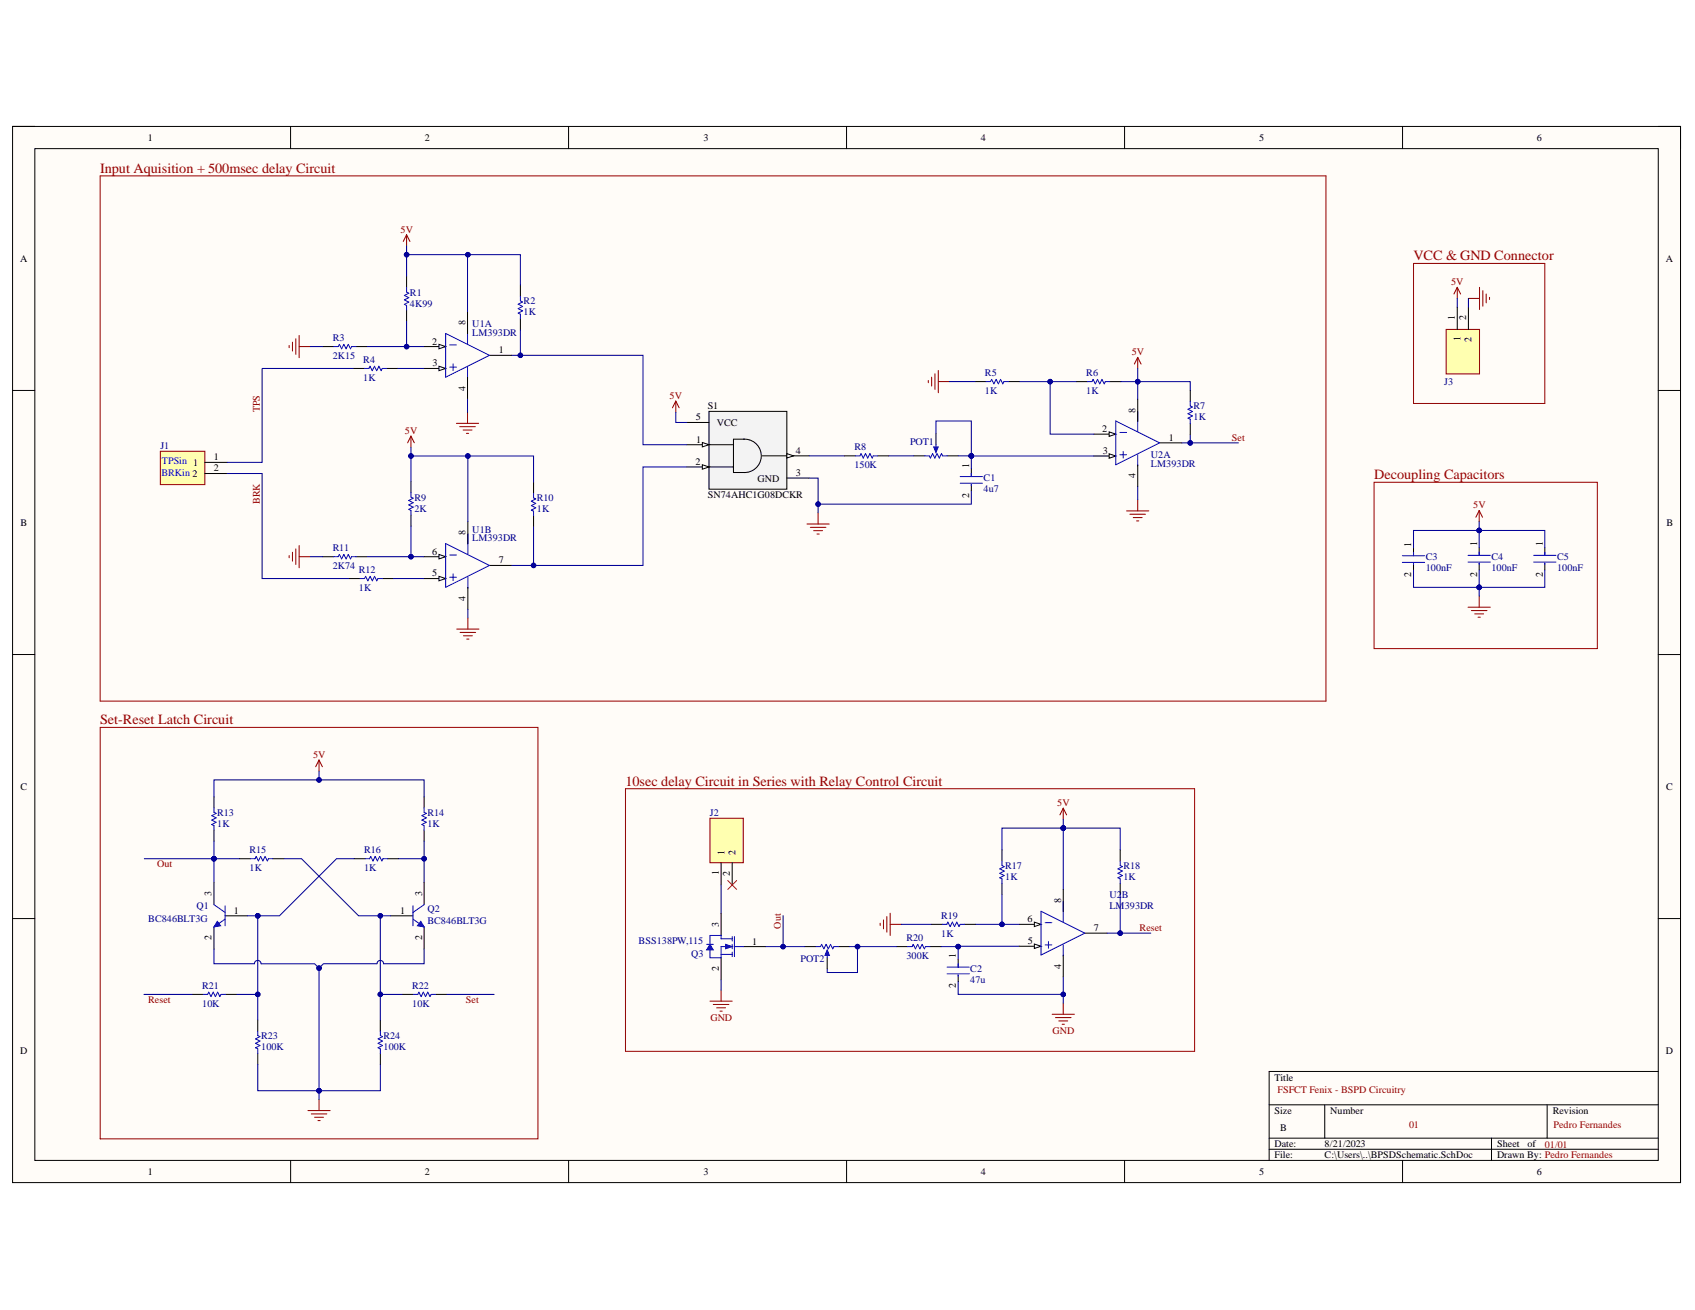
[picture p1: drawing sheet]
<svg xmlns="http://www.w3.org/2000/svg" width="279mm" height="216mm" viewBox="0 0 279 216" stroke-linecap="round" stroke-linejoin="round" font-family="sans-serif">
<defs><g id="words">
<g font-size="2.3" fill="#980000">
<text x="16.5" y="28.5">Input Aquisition + 500msec delay Circuit</text>
<text x="233" y="42.9">VCC &amp; GND Connector</text>
<text x="226.5" y="79">Decoupling Capacitors</text>
<text x="16.5" y="119.4">Set-Reset Latch Circuit</text>
<text x="103.1" y="129.5">10sec delay Circuit in Series with Relay Control Circuit</text>
</g>
<g font-size="1.7">
<text x="76.7" y="53.5" transform="rotate(-90 76.7 53.5)">8</text>
<text x="239.8" y="52.8" transform="rotate(-90 239.8 52.8)">1</text>
<text x="241.7" y="52.8" transform="rotate(-90 241.7 52.8)">2</text>
<text x="240.8" y="56.2" transform="rotate(-90 240.8 56.2)">1</text>
<text x="242.6" y="56.3" transform="rotate(-90 242.6 56.3)">2</text>
<text x="76.7" y="64.4" transform="rotate(-90 76.7 64.4)">4</text>
<text x="187.2" y="68" transform="rotate(-90 187.2 68)">8</text>
<text x="159.7" y="77.1" transform="rotate(-90 159.7 77.1)">1</text>
<text x="159.7" y="82.1" transform="rotate(-90 159.7 82.1)">2</text>
<text x="187.2" y="78.8" transform="rotate(-90 187.2 78.8)">4</text>
<text x="76.8" y="88.2" transform="rotate(-90 76.8 88.2)">8</text>
<text x="232.6" y="95.1" transform="rotate(-90 232.6 95.1)">2</text>
<text x="232.6" y="90.1" transform="rotate(-90 232.6 90.1)">1</text>
<text x="243.5" y="95" transform="rotate(-90 243.5 95)">2</text>
<text x="243.5" y="90.1" transform="rotate(-90 243.5 90.1)">1</text>
<text x="254.3" y="95" transform="rotate(-90 254.3 95)">2</text>
<text x="254.3" y="90.1" transform="rotate(-90 254.3 90.1)">1</text>
<text x="76.8" y="99" transform="rotate(-90 76.8 99)">4</text>
<text x="119.4" y="140.9" transform="rotate(-90 119.4 140.9)">1</text>
<text x="121.2" y="140.9" transform="rotate(-90 121.2 140.9)">2</text>
<text x="34.9" y="147.6" transform="rotate(-90 34.9 147.6)">3</text>
<text x="69.6" y="147.6" transform="rotate(-90 69.6 147.6)">3</text>
<text x="118.5" y="144.3" transform="rotate(-90 118.5 144.3)">1</text>
<text x="120.3" y="144.4" transform="rotate(-90 120.3 144.4)">2</text>
<text x="174.9" y="148.8" transform="rotate(-90 174.9 148.8)">8</text>
<text x="34.9" y="155" transform="rotate(-90 34.9 155)">2</text>
<text x="69.6" y="155" transform="rotate(-90 69.6 155)">2</text>
<text x="118.5" y="152.7" transform="rotate(-90 118.5 152.7)">3</text>
<text x="118.5" y="160.1" transform="rotate(-90 118.5 160.1)">2</text>
<text x="157.6" y="157.9" transform="rotate(-90 157.6 157.9)">1</text>
<text x="174.9" y="159.6" transform="rotate(-90 174.9 159.6)">4</text>
<text x="157.6" y="162.9" transform="rotate(-90 157.6 162.9)">2</text>
</g>
<g font-size="1.7" fill="#800000">
<text x="42.8" y="67.9" transform="rotate(-90 42.8 67.9)">TPS</text>
<text x="42.8" y="83.1" transform="rotate(-90 42.8 83.1)">BRK</text>
<text x="128.7" y="153" transform="rotate(-90 128.7 153)">Out</text>
</g>
<g font-size="1.6">
<text x="24.4" y="23.2">1</text>
<text x="70" y="23.2">2</text>
<text x="116" y="23.2">3</text>
<text x="161.7" y="23.2">4</text>
<text x="207.6" y="23.2">5</text>
<text x="253.3" y="23.2">6</text>
<text x="3.3" y="43.2">A</text>
<text x="274.6" y="43.2">A</text>
<text x="71.2" y="56.8">2</text>
<text x="82.2" y="58.2">1</text>
<text x="71.3" y="60.4">3</text>
<text x="114.7" y="69.3">5</text>
<text x="116.7" y="67.4">S1</text>
<text x="118.2" y="70.2">VCC</text>
<text x="181.7" y="71.2">2</text>
<text x="35.2" y="75.9">1</text>
<text x="35.2" y="77.7">2</text>
<text x="114.6" y="76.6">2</text>
<text x="114.8" y="72.9">1</text>
<text x="131.2" y="74.8">4</text>
<text x="181.8" y="74.8">3</text>
<text x="192.7" y="72.6">1</text>
<text x="116.7" y="82.1">SN74AHC1G08DCKR</text>
<text x="124.9" y="79.4">GND</text>
<text x="131.2" y="78.4">3</text>
<text x="3.4" y="86.7">B</text>
<text x="274.7" y="86.7">B</text>
<text x="71.2" y="91.4">6</text>
<text x="71.3" y="95">5</text>
<text x="82.2" y="92.8">7</text>
<text x="3.4" y="130.2">C</text>
<text x="274.6" y="130.2">C</text>
<text x="38.6" y="150.6">1</text>
<text x="66" y="150.6">1</text>
<text x="124" y="155.7">1</text>
<text x="169.4" y="152">6</text>
<text x="169.4" y="155.6">5</text>
<text x="180.3" y="153.4">7</text>
<text x="3.3" y="173.7">D</text>
<text x="274.6" y="173.7">D</text>
<text x="210.1" y="178.1">Title</text>
<text x="210.1" y="183.6">Size</text>
<text x="219.3" y="183.6">Number</text>
<text x="255.9" y="183.6">Revision</text>
<text x="210.1" y="189.1">Date:</text>
<text x="210.1" y="190.9">File:</text>
<text x="211" y="186.3">B</text>
<text x="218.3" y="189.1">8/21/2023</text>
<text x="218.3" y="190.9">C:\Users\..\BPSDSchematic.SchDoc</text>
<text x="246.8" y="189.1">Sheet</text>
<text x="246.8" y="190.9">Drawn By: Pedro Fernandes</text>
<text x="251.8" y="189.1">of</text>
<text x="24.4" y="193.6">1</text>
<text x="70" y="193.6">2</text>
<text x="116" y="193.6">3</text>
<text x="161.7" y="193.6">4</text>
<text x="207.6" y="193.6">5</text>
<text x="253.3" y="193.6">6</text>
</g>
<g font-size="1.6" fill="#800000">
<text x="66" y="38.4">5V</text>
<text x="239.2" y="47">5V</text>
<text x="186.5" y="58.6">5V</text>
<text x="110.4" y="65.7">5V</text>
<text x="66.7" y="71.5">5V</text>
<text x="203.1" y="72.6">Set</text>
<text x="242.8" y="83.8">5V</text>
<text x="51.6" y="124.9">5V</text>
<text x="174.3" y="132.8">5V</text>
<text x="25.9" y="142.8">Out</text>
<text x="187.9" y="153.4">Reset</text>
<text x="24.4" y="165.4">Reset</text>
<text x="76.8" y="165.4">Set</text>
<text x="117.1" y="168.3">GND</text>
<text x="173.5" y="170.5">GND</text>
</g>
<g font-size="1.6" fill="#000080">
<text x="67.6" y="48.7">R1</text>
<text x="67.6" y="50.5">4K99</text>
<text x="77.9" y="53.9">U1A</text>
<text x="86.3" y="50.1">R2</text>
<text x="86.3" y="52">1K</text>
<text x="54.9" y="56.2">R3</text>
<text x="54.9" y="59.2">2K15</text>
<text x="59.9" y="59.8">R4</text>
<text x="77.9" y="55.3">LM393DR</text>
<text x="59.9" y="62.7">1K</text>
<text x="162.4" y="62">R5</text>
<text x="162.4" y="64.9">1K</text>
<text x="179.1" y="62">R6</text>
<text x="179.1" y="64.9">1K</text>
<text x="238.1" y="63.5">J3</text>
<text x="196.7" y="67.5">R7</text>
<text x="196.7" y="69.3">1K</text>
<text x="26.4" y="74">J1</text>
<text x="140.8" y="74.2">R8</text>
<text x="140.8" y="77.2">150K</text>
<text x="150" y="73.3">POT1</text>
<text x="189.7" y="75.5">U2A</text>
<text x="189.7" y="77">LM393DR</text>
<text x="68.3" y="82.5">R9</text>
<text x="88.5" y="82.6">R10</text>
<text x="162.1" y="79.3">C1</text>
<text x="162.1" y="81.1">4u7</text>
<text x="68.3" y="84.3">2K</text>
<text x="77.9" y="87.8">U1B</text>
<text x="77.9" y="89.2">LM393DR</text>
<text x="88.5" y="84.4">1K</text>
<text x="54.9" y="90.9">R11</text>
<text x="54.9" y="93.8">2K74</text>
<text x="59.2" y="94.5">R12</text>
<text x="235" y="92.3">C3</text>
<text x="235" y="94.2">100nF</text>
<text x="245.8" y="92.3">C4</text>
<text x="245.8" y="94.1">100nF</text>
<text x="256.7" y="92.3">C5</text>
<text x="256.7" y="94.1">100nF</text>
<text x="59.2" y="97.4">1K</text>
<text x="35.8" y="134.4">R13</text>
<text x="35.8" y="136.3">1K</text>
<text x="70.5" y="134.4">R14</text>
<text x="70.5" y="136.3">1K</text>
<text x="117" y="134.5">J2</text>
<text x="41.1" y="140.6">R15</text>
<text x="41.1" y="143.5">1K</text>
<text x="60" y="140.6">R16</text>
<text x="60" y="143.5">1K</text>
<text x="165.7" y="143.2">R17</text>
<text x="185.2" y="143.2">R18</text>
<text x="32.4" y="149.8">Q1</text>
<text x="165.7" y="145.1">1K</text>
<text x="182.9" y="148.1">U2</text>
<text x="182.9" y="149.9">LM393DR</text>
<text x="184.9" y="148.1">B</text>
<text x="185.2" y="145.1">1K</text>
<text x="24.4" y="152">BC846BLT3G</text>
<text x="70.5" y="150.4">Q2</text>
<text x="70.5" y="152.2">BC846BLT3G</text>
<text x="105.3" y="155.6">BSS138PW,115</text>
<text x="149.4" y="155.1">R20</text>
<text x="155.2" y="151.4">R19</text>
<text x="155.2" y="154.4">1K</text>
<text x="113.9" y="157.7">Q3</text>
<text x="131.9" y="158.5">POT2</text>
<text x="149.4" y="158">300K</text>
<text x="159.9" y="160.2">C2</text>
<text x="159.9" y="162">47u</text>
<text x="33.3" y="163">R21</text>
<text x="33.3" y="165.9">10K</text>
<text x="68" y="163">R22</text>
<text x="68" y="165.9">10K</text>
<text x="43.1" y="171.2">R23</text>
<text x="43.1" y="173">100K</text>
<text x="63.2" y="171.2">R24</text>
<text x="63.2" y="173">100K</text>
</g>
<g font-size="1.6" fill="#00f">
<text x="26.7" y="76.4">TPSin 1</text>
<text x="26.6" y="78.4">BRKin 2</text>
</g>
<g font-size="1.6" fill="#980000">
<text x="210.6" y="180.1">FSFCT Fenix - BSPD Circuitry</text>
<text x="232.3" y="185.9">01</text>
<text x="256.1" y="185.9">Pedro Fernandes</text>
<text x="254.6" y="189.2">01/01</text>
</g>
</g></defs>
<path d="M2.1 20.8h274.9v174.1h-274.9z" fill-rule="evenodd" fill="#fffcf8"/>
<path d="M2.1 20.8h274.9v174.1h-274.9z" fill="none" stroke="#000" stroke-width=".16"/>
<path d="M5.7 24.5h267.6v166.7h-267.6z" fill-rule="evenodd" fill="#fffcf8"/>
<g fill="none" stroke="#000" stroke-width=".16">
<path d="M2.1 20.8h3.6M5.7 24.5h267.6v166.7h-267.6zM47.9 20.8v3.7M93.7 20.8v3.7M139.5 20.8v3.7M185.4 20.8v3.7M231.2 20.8v3.7M273.3 20.8h3.7v3.7M2.1 64.4h3.6M273.3 64.4h3.7M2.1 107.9h3.6M273.3 107.9h3.7"/>
<path d="M2.1 151.4h3.6M273.3 151.4h3.7M273.3 176.6h-64.1v14.6M47.9 191.2v3.7M93.7 191.2v3.7M139.5 191.2v3.7M185.4 191.2v3.7M209.2 182.1h64.1M209.2 187.6h64.1M209.2 189.4h64.1M218.4 182.1v5.5M231.2 191.2v3.7"/>
<path d="M245.9 187.6v3.6M255 182.1v5.5M277 191.2v3.7"/>
</g>
<g fill="none" stroke="#800000" stroke-width=".17">
<path d="M47.7 56.9v.4M48.2 56.4v1.5M48.8 55.8v2.6M49.3 55.3v3.7M49.3 57.1h1.8M67.7 71.9l-.5 1.1M67.7 71.9l.6 1.1M67.7 71.9v1.8M75.2 69.8h3.7M75.8 70.3h2.5M76.3 70.9h1.5M76.9 71.4h.3"/>
<path d="M77.1 67.9v1.9M47.7 91.6v.3M48.2 91v1.5M48.8 90.5v2.5M49.3 89.9v3.7M49.3 91.7h1.8M75.3 103.7h3.7M75.8 104.2h2.6M76.4 104.8h1.5M76.9 105.3h.4M77.1 101.8v1.9"/>
</g>
<path d="M116.9 67.8h12.8v12.8h-12.8z" fill-rule="evenodd" fill="#f3f3f3"/>
<path d="M113.2 73.3h7.7M116.9 67.8h12.8v12.8h-12.8zM116.9 77h4M122.6 72.4a2.75 2.75 0 0 1 2.9 2.7 2.75 2.75 0 0 1-2.9 2.8M122.7 72.4h-1.8v5.5h1.8M125.7 75.1h4" fill="none" stroke="#000" stroke-width=".17"/>
<path d="M115.8 72.9l1.1 .4-1.1 .4z" fill="#f8fcff"/>
<path d="M115.8 72.9l1.1 .4-1.1 .4z" fill="none" stroke="#000" stroke-width=".16"/>
<path d="M113.2 77h3.7" fill="none" stroke="#000" stroke-width=".17"/>
<path d="M115.8 76.6l1.1 .4-1.1 .3z" fill="#f8fcff"/>
<path d="M115.8 76.6l1.1 .4-1.1 .3z" fill="none" stroke="#000" stroke-width=".16"/>
<path d="M129.7 75.1h3.7" fill="none" stroke="#000" stroke-width=".17"/>
<path d="M129.7 74.8l1.1 .3-1.1 .4z" fill="#f8fcff"/>
<path d="M129.7 74.8l1.1 .3-1.1 .4z" fill="none" stroke="#000" stroke-width=".16"/>
<path d="M113.2 69.6h3.7M129.7 78.8h3.7M150.6 75.1h1.8M154.3 71.5v1.8" fill="none" stroke="#000" stroke-width=".17"/>
<g fill="none" stroke="#800000" stroke-width=".17">
<path d="M187.5 58.9l-.5 1.1M187.5 58.9l.6 1.1M187.5 58.9v1.8M111.4 66.1l-.6 1.1M111.4 66.1l.5 1.1M111.4 66.1v1.8M153 62.7v.4M153.6 62.2v1.4M154.1 61.6v2.6M154.7 61.1v3.6M154.7 62.9h1.8M133 86.4h3.7"/>
<path d="M133.6 86.9h2.5M134.1 87.5h1.5M134.7 88h.3M134.9 84.5v1.9M185.7 84.2h3.7M186.2 84.8h2.6M186.8 85.3h1.5M187.3 85.9h.4M187.5 82.4v1.8M145.1 152.2v.3M145.6 151.6v1.5M146.2 151.1v2.5"/>
<path d="M146.7 150.5v3.7M146.7 152.3h1.9M117 165h3.7M117.6 165.5h2.5M118.1 166.1h1.5M118.7 166.6h.3M118.9 163.2v1.8"/>
</g>
<path d="M154.3 73.3v.9" fill="none" stroke="#00f" stroke-width=".17"/>
<path d="M153.9 73.7h.7l-.3 .9z" fill="#00f"/>
<path d="M152.4 75.1h.8l.2 .4 .3-.7 .4 .7 .4-.7 .3 .7 .4-.7 .2 .3h.7M153.9 73.7h.7l-.3 .9zM136.4 156.9v.9" fill="none" stroke="#00f" stroke-width=".17"/>
<path d="M156.1 75.1h1.8M132.7 156h1.8M136.4 157.8v1.9" fill="none" stroke="#000" stroke-width=".17"/>
<path d="M136.4 156.6l.3 .9h-.7z" fill="#00f"/>
<path d="M134.5 156h.8l.1-.4 .4 .8 .4-.8 .3 .8 .4-.8 .4 .8 .2-.4h.7M136.4 156.6l.3 .9h-.7z" fill="none" stroke="#00f" stroke-width=".17"/>
<path d="M138.2 156h1.8" fill="none" stroke="#000" stroke-width=".17"/>
<g fill="none" stroke="#800000" stroke-width=".17">
<path d="M67 38.7l-.5 1.1M67 38.7l.6 1.1M67 38.7v1.8M52.6 125.3v1.8M52.6 125.3l-.6 1.1M52.6 125.3l.5 1.1M175.3 133.2l-.6 1.1M175.3 133.2l.5 1.1M175.3 133.2v1.8M173.4 167.2h3.7M174 167.7h2.6M174.5 168.3h1.5"/>
<path d="M175.1 168.8h.4M175.3 165.3v1.9M50.8 183h3.6M51.3 183.6h2.6M51.9 184.1h1.4M52.4 184.7h.4M52.6 181.2v1.8"/>
</g>
<path d="M26.4 74.4h7.4v5.5h-7.4z" fill-rule="evenodd" fill="#ffffb0"/>
<path d="M26.4 74.4h7.4v5.5h-7.4z" fill="none" stroke="#800000" stroke-width=".17"/>
<path d="M33.8 76.2h3.6M33.8 78h3.6" fill="none" stroke="#000" stroke-width=".17"/>
<path d="M117 134.9h5.5v7.3h-5.5z" fill-rule="evenodd" fill="#ffffb0"/>
<path d="M117 134.9h5.5v7.3h-5.5z" fill="none" stroke="#800000" stroke-width=".17"/>
<path d="M118.9 142.2v3.7M120.7 142.2v3.7" fill="none" stroke="#000" stroke-width=".17"/>
<path d="M16.5 29h202.1v86.6h-202.1zM103.1 130h93.8v43.3h-93.8z" fill="none" stroke="#980000" stroke-width=".17"/>
<path d="M238.4 54.3h5.5v7.3h-5.5z" fill-rule="evenodd" fill="#ffffb0"/>
<path d="M238.4 54.3h5.5v7.3h-5.5zM240.2 47.4l-.5 1.1M240.2 47.4l.6 1.1M240.2 47.4v1.8M242.1 49.2h1.8M243.9 47.4v3.6M244.4 47.9v2.6M245 48.5v1.4M245.5 49v.4" fill="none" stroke="#800000" stroke-width=".17"/>
<g fill="none" stroke="#000" stroke-width=".17">
<path d="M53.2 57.1h1.8M58.7 57.1h1.8M67 45.6v1.8M67 51.1v1.8M85.8 47v1.9M85.8 52.5v1.8M240.2 50.6v3.7M242.1 50.6v3.7M58.2 60.7h1.9M63.7 60.7h1.9M67.7 79.4v1.8M87.9 79.5v1.8"/>
<path d="M139.2 75.1h1.8M144.7 75.1h1.8M160.1 77.3v1.2M160.1 79.8v1.1M160.7 62.9h1.8M166.2 62.9h1.8M177.4 62.9h1.9M182.9 62.9h1.9M196.2 64.3v1.9M196.2 69.8v1.9M53.2 91.7h1.8M57.5 95.4h1.9"/>
<path d="M58.7 91.7h1.8M63 95.4h1.9M67.7 84.9v1.8M87.9 85v1.8M35.3 131.3v1.8M35.3 136.8v1.8M69.9 131.3v1.8M69.9 136.8v1.8M39.5 141.5h1.8M45 141.5h1.8M58.4 141.5h1.8M63.9 141.5h1.8"/>
<path d="M118.9 150.5v3.7M118.9 157.8v3.7M122.5 156h3.7M147.8 156h1.8M153.3 156h1.8M153.5 152.3h1.8M157.9 158.1v1.3M159 152.3h1.8M165.2 140.1v1.8M165.2 145.6v1.8M184.7 140.1v1.8M184.7 145.6v1.8"/>
<path d="M31.7 163.9h1.8M37.2 163.9h1.8M42.5 168.1v1.8M42.5 173.6v1.8M62.7 168.1v1.8M62.7 173.6v1.8M66.3 163.9h1.8M71.8 163.9h1.8M157.9 160.7v1.1"/>
</g>
<path d="M233 43.4h21.6v23.1h-21.6z" fill="none" stroke="#980000" stroke-width=".17"/>
<g fill="none" stroke="#00f" stroke-width=".17">
<path d="M55 57.1h.8l.1-.3 .4 .7 .4-.7 .3 .7 .4-.7 .4 .7 .2-.4h.7M67 47.4v.7l.4 .2-.7 .4 .7 .4-.7 .3 .7 .4-.7 .4 .3 .1v.8M85.8 48.9v.7l.3 .2-.7 .3 .7 .4-.7 .4 .7 .3-.7 .4 .4 .2v.7M60.1 60.7h.7l.2-.3 .4 .7 .3-.7 .4 .7 .4-.7 .3 .7 .2-.4h.7M141 75.1h.7l.2-.3 .4 .7 .4-.7 .3 .7 .4-.7 .4 .7 .1-.4h.8M158.3 78.5h3.6M158.3 79.6h3.6M160.1 78v.5M160.1 79.8v.2M162.5 62.9h.8l.2-.4 .3 .8 .4-.8 .4 .8 .3-.8 .4 .8 .2-.4h.7M179.3 62.9h.7l.2-.4 .3 .8 .4-.8 .4 .8 .3-.8 .4 .8 .2-.4h.7M196.2 66.2v.7l.4 .2-.8 .3 .8 .4-.8 .4 .8 .3-.8 .4 .4 .2v.7"/>
<path d="M55 91.7h.8l.1-.3 .4 .7 .4-.7 .3 .7 .4-.7 .4 .7 .2-.4h.7M59.4 95.4h.7l.2-.4 .3 .7 .4-.7 .4 .7 .3-.7 .4 .7 .2-.3h.7M67.7 81.2v.7l.4 .2-.7 .4 .7 .3-.7 .4 .7 .4-.7 .3 .3 .2v.8M87.9 81.3v.8l.4 .1-.7 .4 .7 .4-.7 .3 .7 .4-.7 .4 .3 .1v.8M35.3 133.1v.8l.3 .2-.7 .3 .7 .4-.7 .4 .7 .3-.7 .4 .4 .2v.7M69.9 133.1v.8l.4 .2-.8 .3 .8 .4-.8 .4 .8 .3-.8 .4 .4 .2v.7M41.3 141.5h.7l.2-.3 .4 .7 .4-.7 .3 .7 .4-.7 .4 .7 .2-.4h.7M60.2 141.5h.7l.2-.3 .4 .7 .3-.7 .4 .7 .4-.7 .3 .7 .2-.4h.8M118.9 154.7h1.8M118.9 157.3h1.8M120.7 156h-1.8v1.8M120.7 154.4v.7"/>
<path d="M120.7 155.6v.8M120.7 156.9v.8M121.1 156h1.4M121.1 154.4v3.3M149.6 156h.8l.1-.4 .4 .8 .4-.8 .3 .8 .4-.8 .4 .8 .2-.4h.7M155.3 152.3h.8l.1-.3 .4 .7 .4-.7 .3 .7 .4-.7 .4 .7 .2-.4h.7M156.1 159.4h3.7M157.9 158.8v.6M165.2 141.9v.7l.3 .2-.7 .4 .7 .4-.7 .3 .7 .4-.7 .4 .4 .1v.8M184.7 141.9v.7l.3 .2-.7 .4 .7 .4-.7 .3 .7 .4-.7 .4 .4 .1v.8M33.5 163.9h.7l.2-.4 .4 .8 .3-.8 .4 .8 .4-.8 .3 .8 .2-.4h.8M42.5 169.9v.8l.4 .1-.8 .4 .8 .4-.8 .3 .8 .4-.8 .4 .4 .2v.7"/>
<path d="M62.7 169.9v.8l.4 .1-.8 .4 .8 .4-.8 .3 .8 .4-.8 .4 .4 .2v.7M68.1 163.9h.8l.2-.4 .3 .8 .4-.8 .3 .8 .4-.8 .4 .8 .2-.4h.7M156.1 160.5h3.7M157.9 160.7v.2"/>
</g>
<path d="M119.6 155.6l1.1 .4-1.1 .4z" fill="#00f"/>
<path d="M119.6 155.6l1.1 .4-1.1 .4z" fill="none" stroke="#00f" stroke-width=".16"/>
<path d="M117 156.6v1.2h1.9M118.9 154.7v-.5h-1.9v1.4" fill="none" stroke="#00f" stroke-width=".17"/>
<path d="M117 155.6l.6 1h-1.1z" fill="#00f"/>
<path d="M117 155.6l.6 1h-1.1z" fill="none" stroke="#00f" stroke-width=".16"/>
<path d="M35.3 149.1l1.8 1.3M37.1 151.5l-1.8 1.3M37.1 149.3v3.3M116.5 155.6h1.1" fill="none" stroke="#00f" stroke-width=".17"/>
<path d="M35.3 145.4v3.7M35.3 152.8v3.6M37.1 150.9h3.7" fill="none" stroke="#000" stroke-width=".17"/>
<path d="M35.8 151.8l.6 .8-1.1 .2z" fill="#00f"/>
<path d="M35.8 151.8l.6 .8-1.1 .2z" fill="none" stroke="#00f" stroke-width=".16"/>
<path d="M64.4 150.9h3.7M69.9 145.4v3.7M69.9 152.8v3.6" fill="none" stroke="#000" stroke-width=".17"/>
<path d="M68.1 151.5l1.8 1.3M68.1 149.3v3.3M69.9 149.1l-1.8 1.3" fill="none" stroke="#00f" stroke-width=".17"/>
<path d="M69.4 151.8l.5 1-1.1-.2z" fill="#00f"/>
<path d="M69.4 151.8l.5 1-1.1-.2z" fill="none" stroke="#00f" stroke-width=".16"/>
<path d="M69.8 57.1h3.7M80.7 58.6h3.6" fill="none" stroke="#000" stroke-width=".17"/>
<path d="M72.4 56.8l1.1 .3-1.1 .4z" fill="#f8fcff"/>
<path d="M72.4 56.8l1.1 .3-1.1 .4z" fill="none" stroke="#000" stroke-width=".16"/>
<path d="M69.8 60.7h3.7" fill="none" stroke="#000" stroke-width=".17"/>
<path d="M72.4 60.4l1.1 .3-1.1 .4z" fill="#f8fcff"/>
<path d="M72.4 60.4l1.1 .3-1.1 .4z" fill="none" stroke="#000" stroke-width=".16"/>
<path d="M73.5 55l7.2 3.6-7.2 3.6zM74.1 56.8h1.1M74.7 60v1.1M77.1 53.4v3.3M74.1 60.5h1.1M77.1 60.5v1.8" fill="none" stroke="#00f" stroke-width=".17"/>
<path d="M77.1 51.3v3.7M77.1 62.2v3.6M168 152.3h3.6M178.9 153.8h3.6" fill="none" stroke="#000" stroke-width=".17"/>
<path d="M170.5 152l1.1 .3-1.1 .4z" fill="#f8fcff"/>
<path d="M170.5 152l1.1 .3-1.1 .4z" fill="none" stroke="#000" stroke-width=".16"/>
<path d="M168 156h3.6" fill="none" stroke="#000" stroke-width=".17"/>
<path d="M170.5 155.6l1.1 .4-1.1 .3z" fill="#f8fcff"/>
<path d="M170.5 155.6l1.1 .4-1.1 .3z" fill="none" stroke="#000" stroke-width=".16"/>
<path d="M171.6 150.2l7.2 3.6-7.2 3.6zM172.3 152.1h1.1M172.3 155.7h1.1M172.8 155.2v1.1M175.3 148.6v3.3M175.3 155.7v1.9" fill="none" stroke="#00f" stroke-width=".17"/>
<path d="M69.8 91.7h3.7M80.7 93.2h3.6M175.3 146.6v3.6M175.3 157.4v3.6" fill="none" stroke="#000" stroke-width=".17"/>
<path d="M72.4 91.4l1.1 .3-1.1 .4z" fill="#f8fcff"/>
<path d="M72.4 91.4l1.1 .3-1.1 .4z" fill="none" stroke="#000" stroke-width=".16"/>
<path d="M69.8 95.4h3.7" fill="none" stroke="#000" stroke-width=".17"/>
<path d="M72.4 95l1.1 .4-1.1 .3z" fill="#f8fcff"/>
<path d="M72.4 95l1.1 .4-1.1 .3z" fill="none" stroke="#000" stroke-width=".16"/>
<path d="M73.5 89.6l7.2 3.6-7.2 3.6zM74.1 91.5h1.1M74.1 95.1h1.1M74.7 94.6v1.1M77.1 88v3.3M77.1 95.1v1.9" fill="none" stroke="#00f" stroke-width=".17"/>
<path d="M180.3 71.6h3.6M191.2 73h3.6M77.1 86v3.6M77.1 96.8v3.6" fill="none" stroke="#000" stroke-width=".17"/>
<path d="M182.8 71.2l1.1 .4-1.1 .3z" fill="#f8fcff"/>
<path d="M182.8 71.2l1.1 .4-1.1 .3z" fill="none" stroke="#000" stroke-width=".16"/>
<path d="M180.3 75.2h3.6" fill="none" stroke="#000" stroke-width=".17"/>
<path d="M182.8 74.8l1.1 .4-1.1 .3z" fill="#f8fcff"/>
<path d="M182.8 74.8l1.1 .4-1.1 .3z" fill="none" stroke="#000" stroke-width=".16"/>
<g fill="none" stroke="#00f" stroke-width=".17">
<path d="M183.9 69.4l7.2 3.6-7.2 3.6zM184.6 71.3h1.1M184.6 74.9h1.1M185.1 74.4v1.1M187.5 67.8v3.3M187.5 74.9v1.9M231.2 91.6h3.6M231.2 92.7h3.6M233 91v.6M233 92.9v.2M242 91.5h3.7M242 92.6h3.7"/>
<path d="M243.8 91v.5M243.8 92.8v.2M252.8 91.5h3.7M252.8 92.6h3.7M254.6 91v.5M254.6 92.8v.2"/>
</g>
<path d="M187.5 65.8v3.6M187.5 76.6v3.6M233 90.3v1.3M233 92.9v1.1M243.8 90.2v1.3M243.8 92.8v1.1M254.6 90.2v1.3M254.6 92.8v1.1" fill="none" stroke="#000" stroke-width=".17"/>
<path d="M120 145.1l1.4 1.5M121.4 145.1l-1.4 1.5" fill="none" stroke="#f00" stroke-width=".16"/>
<path d="M243.8 84.1v1.9M243.8 98.2v1.9M243.8 84.1l-.5 1.1M243.8 84.1l.6 1.1M242 100.1h3.7M242.5 100.6h2.6M243.1 101.2h1.5M243.6 101.7h.4" fill="none" stroke="#800000" stroke-width=".17"/>
<path d="M67 40.5v1.5M111.4 67.9v1.7h1.8M77.1 100.4v1.4" fill="none" stroke="#000080" stroke-width=".17"/>
<circle cx="67" cy="42" r=".37" fill="#000080"/>
<circle cx="67" cy="42" r=".37" fill="none" stroke="#000080" stroke-width=".16"/>
<path d="M67.7 75.2h9.4v10.8" fill="none" stroke="#000080" stroke-width=".17"/>
<circle cx="67.7" cy="75.2" r=".37" fill="#000080"/>
<circle cx="67.7" cy="75.2" r=".37" fill="none" stroke="#000080" stroke-width=".16"/>
<circle cx="77.1" cy="75.2" r=".37" fill="#000080"/>
<circle cx="77.1" cy="75.2" r=".37" fill="none" stroke="#000080" stroke-width=".16"/>
<path d="M154.3 71.5v-2.1h5.8v5.7" fill="none" stroke="#000080" stroke-width=".17"/>
<circle cx="160.1" cy="75.1" r=".37" fill="#000080"/>
<circle cx="160.1" cy="75.1" r=".37" fill="none" stroke="#000080" stroke-width=".16"/>
<path d="M157.9 75.1h2.2" fill="none" stroke="#000080" stroke-width=".17"/>
<circle cx="160.1" cy="75.1" r=".37" fill="#000080"/>
<circle cx="160.1" cy="75.1" r=".37" fill="none" stroke="#000080" stroke-width=".16"/>
<path d="M52.6 127.1v1.4" fill="none" stroke="#000080" stroke-width=".17"/>
<circle cx="52.6" cy="128.5" r=".37" fill="#000080"/>
<circle cx="52.6" cy="128.5" r=".37" fill="none" stroke="#000080" stroke-width=".16"/>
<path d="M52.6 179.8v1.4" fill="none" stroke="#000080" stroke-width=".17"/>
<circle cx="52.6" cy="179.8" r=".37" fill="#000080"/>
<circle cx="52.6" cy="179.8" r=".37" fill="none" stroke="#000080" stroke-width=".16"/>
<path d="M23.8 141.5h11.5M73.6 163.9h7.9" fill="none" stroke="#000080" stroke-width=".17"/>
<circle cx="35.3" cy="141.5" r=".37" fill="#000080"/>
<circle cx="35.3" cy="141.5" r=".37" fill="none" stroke="#000080" stroke-width=".16"/>
<path d="M118.9 145.9v4.6M129.1 150.9v5.1M148.6 152.3h4.9M118.9 161.5v1.7" fill="none" stroke="#000080" stroke-width=".17"/>
<circle cx="129.1" cy="156" r=".37" fill="#000080"/>
<circle cx="129.1" cy="156" r=".37" fill="none" stroke="#000080" stroke-width=".16"/>
<path d="M16.5 119.9h72.2v67.8h-72.2z" fill="none" stroke="#980000" stroke-width=".17"/>
<path d="M133.4 78.8h1.5v5.7" fill="none" stroke="#000080" stroke-width=".17"/>
<circle cx="134.9" cy="83.1" r=".37" fill="#000080"/>
<circle cx="134.9" cy="83.1" r=".37" fill="none" stroke="#000080" stroke-width=".16"/>
<path d="M67 52.9v4.2M240.2 49.2v1.4M242.1 49.2v1.4" fill="none" stroke="#000080" stroke-width=".17"/>
<circle cx="67" cy="57.1" r=".37" fill="#000080"/>
<circle cx="67" cy="57.1" r=".37" fill="none" stroke="#000080" stroke-width=".16"/>
<path d="M67.7 73.7v5.7" fill="none" stroke="#000080" stroke-width=".17"/>
<circle cx="67.7" cy="75.2" r=".37" fill="#000080"/>
<circle cx="67.7" cy="75.2" r=".37" fill="none" stroke="#000080" stroke-width=".16"/>
<path d="M77.1 75.2h10.8v4.3" fill="none" stroke="#000080" stroke-width=".17"/>
<circle cx="77.1" cy="75.2" r=".37" fill="#000080"/>
<circle cx="77.1" cy="75.2" r=".37" fill="none" stroke="#000080" stroke-width=".16"/>
<path d="M133.4 75.1h5.8M146.5 75.1h4.1M156.5 62.9h4.2M35.3 138.6v2.9" fill="none" stroke="#000080" stroke-width=".17"/>
<circle cx="35.3" cy="141.5" r=".37" fill="#000080"/>
<circle cx="35.3" cy="141.5" r=".37" fill="none" stroke="#000080" stroke-width=".16"/>
<path d="M42.5 150.9v13h-3.5M23.7 163.9h8" fill="none" stroke="#000080" stroke-width=".17"/>
<circle cx="42.5" cy="150.9" r=".37" fill="#000080"/>
<circle cx="42.5" cy="150.9" r=".37" fill="none" stroke="#000080" stroke-width=".16"/>
<circle cx="42.5" cy="163.9" r=".37" fill="#000080"/>
<circle cx="42.5" cy="163.9" r=".37" fill="none" stroke="#000080" stroke-width=".16"/>
<path d="M42.5 163.9v4.2" fill="none" stroke="#000080" stroke-width=".17"/>
<circle cx="42.5" cy="163.9" r=".37" fill="#000080"/>
<circle cx="42.5" cy="163.9" r=".37" fill="none" stroke="#000080" stroke-width=".16"/>
<path d="M62.7 163.9v4.2" fill="none" stroke="#000080" stroke-width=".17"/>
<circle cx="62.7" cy="163.9" r=".37" fill="#000080"/>
<circle cx="62.7" cy="163.9" r=".37" fill="none" stroke="#000080" stroke-width=".16"/>
<path d="M42.5 175.4v4.4h20.2v-4.4" fill="none" stroke="#000080" stroke-width=".17"/>
<circle cx="52.6" cy="179.8" r=".37" fill="#000080"/>
<circle cx="52.6" cy="179.8" r=".37" fill="none" stroke="#000080" stroke-width=".16"/>
<path d="M35.3 131.3v-2.8h34.6v2.8" fill="none" stroke="#000080" stroke-width=".17"/>
<circle cx="52.6" cy="128.5" r=".37" fill="#000080"/>
<circle cx="52.6" cy="128.5" r=".37" fill="none" stroke="#000080" stroke-width=".16"/>
<path d="M155.1 156h2.8" fill="none" stroke="#000080" stroke-width=".17"/>
<circle cx="157.9" cy="156" r=".37" fill="#000080"/>
<circle cx="157.9" cy="156" r=".37" fill="none" stroke="#000080" stroke-width=".16"/>
<path d="M140 156h1.3v4.3h-4.9v-.6" fill="none" stroke="#000080" stroke-width=".17"/>
<circle cx="141.3" cy="156" r=".37" fill="#000080"/>
<circle cx="141.3" cy="156" r=".37" fill="none" stroke="#000080" stroke-width=".16"/>
<path d="M141.3 156h6.5" fill="none" stroke="#000080" stroke-width=".17"/>
<circle cx="141.3" cy="156" r=".37" fill="#000080"/>
<circle cx="141.3" cy="156" r=".37" fill="none" stroke="#000080" stroke-width=".16"/>
<path d="M165.2 147.4v4.9" fill="none" stroke="#000080" stroke-width=".17"/>
<circle cx="165.2" cy="152.3" r=".37" fill="#000080"/>
<circle cx="165.2" cy="152.3" r=".37" fill="none" stroke="#000080" stroke-width=".16"/>
<path d="M184.7 147.4v6.4" fill="none" stroke="#000080" stroke-width=".17"/>
<circle cx="184.6" cy="153.8" r=".37" fill="#000080"/>
<circle cx="184.6" cy="153.8" r=".37" fill="none" stroke="#000080" stroke-width=".16"/>
<path d="M126.2 156h6.5" fill="none" stroke="#000080" stroke-width=".17"/>
<circle cx="129.1" cy="156" r=".37" fill="#000080"/>
<circle cx="129.1" cy="156" r=".37" fill="none" stroke="#000080" stroke-width=".16"/>
<path d="M160.8 152.3h7.2" fill="none" stroke="#000080" stroke-width=".17"/>
<circle cx="165.2" cy="152.3" r=".37" fill="#000080"/>
<circle cx="165.2" cy="152.3" r=".37" fill="none" stroke="#000080" stroke-width=".16"/>
<path d="M160.1 80.9v2.2h-25.2" fill="none" stroke="#000080" stroke-width=".17"/>
<circle cx="134.9" cy="83.1" r=".37" fill="#000080"/>
<circle cx="134.9" cy="83.1" r=".37" fill="none" stroke="#000080" stroke-width=".16"/>
<path d="M35.3 141.5h4.2" fill="none" stroke="#000080" stroke-width=".17"/>
<circle cx="35.3" cy="141.5" r=".37" fill="#000080"/>
<circle cx="35.3" cy="141.5" r=".37" fill="none" stroke="#000080" stroke-width=".16"/>
<path d="M58.4 141.5h-2.9l-9.4 9.4h-3.6" fill="none" stroke="#000080" stroke-width=".17"/>
<circle cx="42.5" cy="150.9" r=".37" fill="#000080"/>
<circle cx="42.5" cy="150.9" r=".37" fill="none" stroke="#000080" stroke-width=".16"/>
<path d="M46.8 141.5h2.9l9.4 9.4h3.6v13h3.6" fill="none" stroke="#000080" stroke-width=".17"/>
<circle cx="62.7" cy="150.9" r=".37" fill="#000080"/>
<circle cx="62.7" cy="150.9" r=".37" fill="none" stroke="#000080" stroke-width=".16"/>
<circle cx="62.7" cy="163.9" r=".37" fill="#000080"/>
<circle cx="62.7" cy="163.9" r=".37" fill="none" stroke="#000080" stroke-width=".16"/>
<path d="M69.9 138.6v2.9h-4.2" fill="none" stroke="#000080" stroke-width=".17"/>
<circle cx="69.9" cy="141.5" r=".37" fill="#000080"/>
<circle cx="69.9" cy="141.5" r=".37" fill="none" stroke="#000080" stroke-width=".16"/>
<path d="M35.3 141.5v3.9" fill="none" stroke="#000080" stroke-width=".17"/>
<circle cx="35.3" cy="141.5" r=".37" fill="#000080"/>
<circle cx="35.3" cy="141.5" r=".37" fill="none" stroke="#000080" stroke-width=".16"/>
<path d="M40.8 150.9h1.7" fill="none" stroke="#000080" stroke-width=".17"/>
<circle cx="42.5" cy="150.9" r=".37" fill="#000080"/>
<circle cx="42.5" cy="150.9" r=".37" fill="none" stroke="#000080" stroke-width=".16"/>
<path d="M69.9 141.5v3.9" fill="none" stroke="#000080" stroke-width=".17"/>
<circle cx="69.9" cy="141.5" r=".37" fill="#000080"/>
<circle cx="69.9" cy="141.5" r=".37" fill="none" stroke="#000080" stroke-width=".16"/>
<path d="M62.7 150.9h1.7" fill="none" stroke="#000080" stroke-width=".17"/>
<circle cx="62.7" cy="150.9" r=".37" fill="#000080"/>
<circle cx="62.7" cy="150.9" r=".37" fill="none" stroke="#000080" stroke-width=".16"/>
<path d="M35.3 156.4v2.4h6.6a.55 .55 0 0 1 .6-.5 .55 .55 0 0 1 .5 .5h8.9l.7 .8v20.2" fill="none" stroke="#000080" stroke-width=".17"/>
<circle cx="52.6" cy="179.8" r=".37" fill="#000080"/>
<circle cx="52.6" cy="179.8" r=".37" fill="none" stroke="#000080" stroke-width=".16"/>
<circle cx="52.6" cy="159.6" r=".37" fill="#000080"/>
<circle cx="52.6" cy="159.6" r=".37" fill="none" stroke="#000080" stroke-width=".16"/>
<path d="M69.9 156.4v2.4h-6.7a.55 .55 0 0 0-.5-.5 .55 .55 0 0 0-.6 .5h-8.8l-.7 .8" fill="none" stroke="#000080" stroke-width=".17"/>
<circle cx="52.6" cy="159.6" r=".37" fill="#000080"/>
<circle cx="52.6" cy="159.6" r=".37" fill="none" stroke="#000080" stroke-width=".16"/>
<path d="M67 45.6v-3.6h18.8v5" fill="none" stroke="#000080" stroke-width=".17"/>
<circle cx="77.1" cy="42" r=".37" fill="#000080"/>
<circle cx="77.1" cy="42" r=".37" fill="none" stroke="#000080" stroke-width=".16"/>
<circle cx="67" cy="42" r=".37" fill="#000080"/>
<circle cx="67" cy="42" r=".37" fill="none" stroke="#000080" stroke-width=".16"/>
<path d="M51.1 57.1h2.1M60.5 57.1h9.3M58.2 60.7h-14.9l-.1 15.5h-5.8M65.6 60.7h4.2" fill="none" stroke="#000080" stroke-width=".17"/>
<circle cx="67" cy="57.1" r=".37" fill="#000080"/>
<circle cx="67" cy="57.1" r=".37" fill="none" stroke="#000080" stroke-width=".16"/>
<path d="M77.1 42v9.3" fill="none" stroke="#000080" stroke-width=".17"/>
<circle cx="77.1" cy="42" r=".37" fill="#000080"/>
<circle cx="77.1" cy="42" r=".37" fill="none" stroke="#000080" stroke-width=".16"/>
<path d="M85.8 54.3v4.3M77.1 65.8v2.1" fill="none" stroke="#000080" stroke-width=".17"/>
<circle cx="85.8" cy="58.6" r=".37" fill="#000080"/>
<circle cx="85.8" cy="58.6" r=".37" fill="none" stroke="#000080" stroke-width=".16"/>
<path d="M84.3 58.6h21.7v14.7h7.2" fill="none" stroke="#000080" stroke-width=".17"/>
<circle cx="85.8" cy="58.6" r=".37" fill="#000080"/>
<circle cx="85.8" cy="58.6" r=".37" fill="none" stroke="#000080" stroke-width=".16"/>
<path d="M60.5 91.7h9.3" fill="none" stroke="#000080" stroke-width=".17"/>
<circle cx="67.7" cy="91.7" r=".37" fill="#000080"/>
<circle cx="67.7" cy="91.7" r=".37" fill="none" stroke="#000080" stroke-width=".16"/>
<path d="M67.7 86.7v5" fill="none" stroke="#000080" stroke-width=".17"/>
<circle cx="67.7" cy="91.7" r=".37" fill="#000080"/>
<circle cx="67.7" cy="91.7" r=".37" fill="none" stroke="#000080" stroke-width=".16"/>
<path d="M37.4 78h5.8v17.4h14.3M113.2 77h-7.2v16.2h-21.7M51.1 91.7h2.1M64.9 95.4h4.9" fill="none" stroke="#000080" stroke-width=".17"/>
<circle cx="87.9" cy="93.2" r=".37" fill="#000080"/>
<circle cx="87.9" cy="93.2" r=".37" fill="none" stroke="#000080" stroke-width=".16"/>
<path d="M87.9 86.8v6.4" fill="none" stroke="#000080" stroke-width=".17"/>
<circle cx="87.9" cy="93.2" r=".37" fill="#000080"/>
<circle cx="87.9" cy="93.2" r=".37" fill="none" stroke="#000080" stroke-width=".16"/>
<path d="M160.1 75.2v2.1" fill="none" stroke="#000080" stroke-width=".17"/>
<circle cx="160.1" cy="75.2" r=".37" fill="#000080"/>
<circle cx="160.1" cy="75.2" r=".37" fill="none" stroke="#000080" stroke-width=".16"/>
<path d="M160.1 75.1l20.2 .1" fill="none" stroke="#000080" stroke-width=".17"/>
<circle cx="160.1" cy="75.2" r=".37" fill="#000080"/>
<circle cx="160.1" cy="75.2" r=".37" fill="none" stroke="#000080" stroke-width=".16"/>
<circle cx="160.1" cy="75.1" r=".37" fill="#000080"/>
<circle cx="160.1" cy="75.1" r=".37" fill="none" stroke="#000080" stroke-width=".16"/>
<path d="M168.1 62.9h9.3" fill="none" stroke="#000080" stroke-width=".17"/>
<circle cx="173.1" cy="62.9" r=".37" fill="#000080"/>
<circle cx="173.1" cy="62.9" r=".37" fill="none" stroke="#000080" stroke-width=".16"/>
<path d="M173.1 62.9v8.7h7.2" fill="none" stroke="#000080" stroke-width=".17"/>
<circle cx="173.1" cy="62.9" r=".37" fill="#000080"/>
<circle cx="173.1" cy="62.9" r=".37" fill="none" stroke="#000080" stroke-width=".16"/>
<path d="M184.8 62.9h2.7v2.9" fill="none" stroke="#000080" stroke-width=".17"/>
<circle cx="187.5" cy="62.9" r=".37" fill="#000080"/>
<circle cx="187.5" cy="62.9" r=".37" fill="none" stroke="#000080" stroke-width=".16"/>
<path d="M194.8 73h9.3" fill="none" stroke="#000080" stroke-width=".17"/>
<circle cx="196.2" cy="73" r=".37" fill="#000080"/>
<circle cx="196.2" cy="73" r=".37" fill="none" stroke="#000080" stroke-width=".16"/>
<path d="M196.2 71.7v1.3" fill="none" stroke="#000080" stroke-width=".17"/>
<circle cx="196.2" cy="73" r=".37" fill="#000080"/>
<circle cx="196.2" cy="73" r=".37" fill="none" stroke="#000080" stroke-width=".16"/>
<path d="M187.5 62.9h8.7v1.4" fill="none" stroke="#000080" stroke-width=".17"/>
<circle cx="187.5" cy="62.9" r=".37" fill="#000080"/>
<circle cx="187.5" cy="62.9" r=".37" fill="none" stroke="#000080" stroke-width=".16"/>
<path d="M187.5 60.7v2.2" fill="none" stroke="#000080" stroke-width=".17"/>
<circle cx="187.5" cy="62.9" r=".37" fill="#000080"/>
<circle cx="187.5" cy="62.9" r=".37" fill="none" stroke="#000080" stroke-width=".16"/>
<path d="M187.5 80.2v2.2M157.9 156v2.1" fill="none" stroke="#000080" stroke-width=".17"/>
<circle cx="157.9" cy="156" r=".37" fill="#000080"/>
<circle cx="157.9" cy="156" r=".37" fill="none" stroke="#000080" stroke-width=".16"/>
<path d="M168 156h-10.1" fill="none" stroke="#000080" stroke-width=".17"/>
<circle cx="157.9" cy="156" r=".37" fill="#000080"/>
<circle cx="157.9" cy="156" r=".37" fill="none" stroke="#000080" stroke-width=".16"/>
<path d="M182.5 153.8h7.2" fill="none" stroke="#000080" stroke-width=".17"/>
<circle cx="184.6" cy="153.8" r=".37" fill="#000080"/>
<circle cx="184.6" cy="153.8" r=".37" fill="none" stroke="#000080" stroke-width=".16"/>
<path d="M175.3 136.5h-10.1v3.6" fill="none" stroke="#000080" stroke-width=".17"/>
<circle cx="175.3" cy="136.5" r=".37" fill="#000080"/>
<circle cx="175.3" cy="136.5" r=".37" fill="none" stroke="#000080" stroke-width=".16"/>
<path d="M175.3 136.5v10.1" fill="none" stroke="#000080" stroke-width=".17"/>
<circle cx="175.3" cy="136.5" r=".37" fill="#000080"/>
<circle cx="175.3" cy="136.5" r=".37" fill="none" stroke="#000080" stroke-width=".16"/>
<path d="M175.3 136.5h9.4v3.6" fill="none" stroke="#000080" stroke-width=".17"/>
<circle cx="175.3" cy="136.5" r=".37" fill="#000080"/>
<circle cx="175.3" cy="136.5" r=".37" fill="none" stroke="#000080" stroke-width=".16"/>
<path d="M175.3 135v1.5" fill="none" stroke="#000080" stroke-width=".17"/>
<circle cx="175.3" cy="136.5" r=".37" fill="#000080"/>
<circle cx="175.3" cy="136.5" r=".37" fill="none" stroke="#000080" stroke-width=".16"/>
<circle cx="175.3" cy="136.5" r=".37" fill="#000080"/>
<circle cx="175.3" cy="136.5" r=".37" fill="none" stroke="#000080" stroke-width=".16"/>
<path d="M175.3 161v4.3" fill="none" stroke="#000080" stroke-width=".17"/>
<circle cx="175.3" cy="163.9" r=".37" fill="#000080"/>
<circle cx="175.3" cy="163.9" r=".37" fill="none" stroke="#000080" stroke-width=".16"/>
<path d="M157.9 161.8v2.1h17.4" fill="none" stroke="#000080" stroke-width=".17"/>
<circle cx="175.3" cy="163.9" r=".37" fill="#000080"/>
<circle cx="175.3" cy="163.9" r=".37" fill="none" stroke="#000080" stroke-width=".16"/>
<path d="M243.8 87.4v2.8" fill="none" stroke="#000080" stroke-width=".17"/>
<circle cx="243.8" cy="87.4" r=".37" fill="#000080"/>
<circle cx="243.8" cy="87.4" r=".37" fill="none" stroke="#000080" stroke-width=".16"/>
<path d="M243.8 93.9v2.9" fill="none" stroke="#000080" stroke-width=".17"/>
<circle cx="243.8" cy="96.8" r=".37" fill="#000080"/>
<circle cx="243.8" cy="96.8" r=".37" fill="none" stroke="#000080" stroke-width=".16"/>
<path d="M243.8 86v1.4" fill="none" stroke="#000080" stroke-width=".17"/>
<circle cx="243.8" cy="87.4" r=".37" fill="#000080"/>
<circle cx="243.8" cy="87.4" r=".37" fill="none" stroke="#000080" stroke-width=".16"/>
<path d="M243.8 96.8v1.4" fill="none" stroke="#000080" stroke-width=".17"/>
<circle cx="243.8" cy="96.8" r=".37" fill="#000080"/>
<circle cx="243.8" cy="96.8" r=".37" fill="none" stroke="#000080" stroke-width=".16"/>
<path d="M226.5 79.5h36.8v27.4h-36.8z" fill="none" stroke="#980000" stroke-width=".17"/>
<path d="M254.6 93.9v2.9h-21.6v-2.8" fill="none" stroke="#000080" stroke-width=".17"/>
<circle cx="243.8" cy="96.8" r=".37" fill="#000080"/>
<circle cx="243.8" cy="96.8" r=".37" fill="none" stroke="#000080" stroke-width=".16"/>
<path d="M254.6 90.2v-2.8h-21.6v2.9" fill="none" stroke="#000080" stroke-width=".17"/>
<circle cx="243.8" cy="87.4" r=".37" fill="#000080"/>
<circle cx="243.8" cy="87.4" r=".37" fill="none" stroke="#000080" stroke-width=".16"/>
<use href="#words"/>
</svg>
